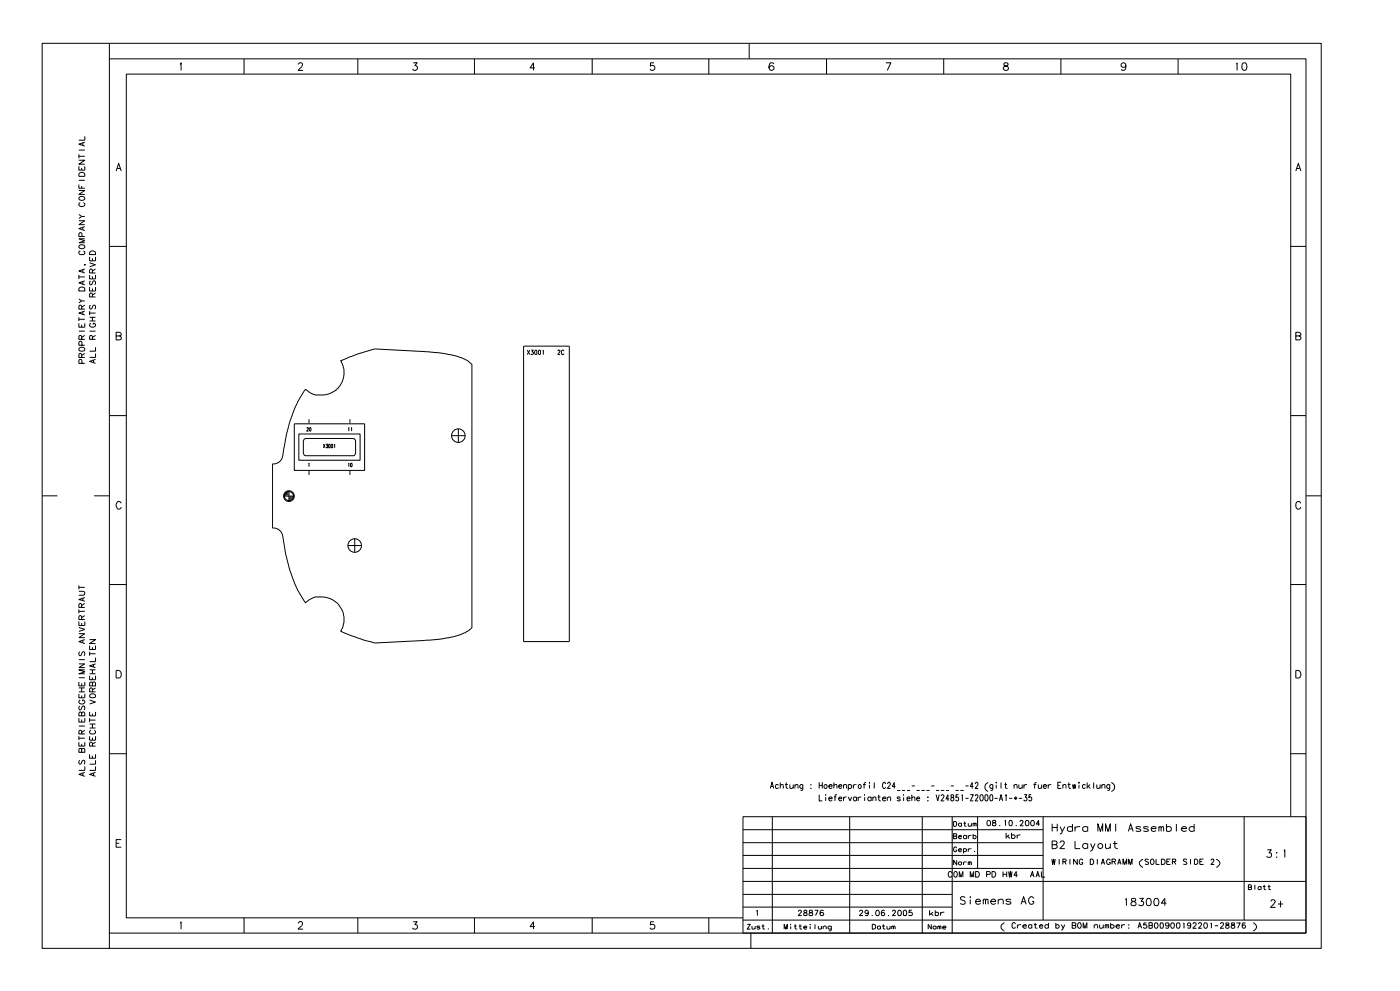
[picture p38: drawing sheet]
<svg xmlns="http://www.w3.org/2000/svg" width="420mm" height="297mm" viewBox="0 0 420 297" stroke-linecap="round" stroke-linejoin="round" font-family="sans-serif">
<g fill="none" stroke="#000" stroke-width=".3">
<path d="M12.6 13h383.6v271.3h-383.6zM32.8 17.6h358.8v262.1h-358.8zM32.8 13v4.6M54 19.2l.3-.4v2.3M73.2 17.6v4.6M89.4 19.3l.5-.5 .6 .1 .2 .3-.2 .8-1.1 1.1h1.5M107.3 17.6v4.6M123.9 18.8h1.2l-.7 .9a.75 .75 0 0 1 .6 1.1 .75 .75 0 0 1-1.3-.1M142.3 17.6v4.6M177.6 17.6v4.6M196.1 18.8h-1l-.1 1a.77 .77 0 0 1 1.2 0 .77 .77 0 0 1-.1 1.2 .77 .77 0 0 1-1.2-.3M212.5 17.6v4.6"/>
<path d="M224.6 13v4.6M232 19.2l-.2-.3a.78 .78 0 0 0-1.1 .3 1.11 1.11 0 0 0-.2 1.2 1.11 1.11 0 0 0 .9 .7 .76 .76 0 0 0 .7-.8 .76 .76 0 0 0-.8-.7 .76 .76 0 0 0-.7 .7M247.8 17.6v4.6M265.6 18.8h1.6l-1.1 2.3M283 17.6v4.6M301.1 18.9v.7l.6 .2a.64 .64 0 0 1 .7 .6 .64 .64 0 0 1-.5 .7l-.9-.2a.56 .56 0 0 1 .2-1l.9-.3 .2-.4a.86 .86 0 0 0-1.2-.3zM318.1 17.6v4.6M337.6 19.6a.72 .72 0 0 1-1 .6 .72 .72 0 0 1-.3-1.2 .72 .72 0 0 1 1.2 .2l.1 .4a1.09 1.09 0 0 1-.7 1.5l-.7-.3M353.3 17.6v4.6M370.7 19.2l.3-.4v2.3M372.7 18.9a.71 .71 0 0 1 1 .3 1.17 1.17 0 0 1-.6 1.9l-.6-.4-.1-.9zM160.4 20.3h-1.5l1.1-1.5v2.3"/>
<path d="M23.7 57.1h1.7l-1.7 1.2h1.7M23.7 55.3v1.1h1.7M23.7 49.8v1.2h1.7v-1.2M23.7 48h1.7l-1.7 1.2h1.7M23.7 46.3v1.1M23.7 54h1.7M23.7 46.8h1.7M23.7 45h1.7M23.7 59.2a.87 .87 0 0 1 1.1-.4 .87 .87 0 0 1 .5 1 .89 .89 0 0 1-1 .3 .89 .89 0 0 1-.6-.9zM23.7 52a.99 .99 0 0 1 1.7 .3v.6h-1.7zM24.5 50.3v.7M24.5 55.7v.7"/>
<path d="M24.8 42.9v.6M25.4 42.6l-1.7 .6 1.7 .6M25.4 40.8v1.2h-1.7M34.8 51.3l.8-2.3 .8 2.3M35.2 50.5h.9M388.6 51.3l.7-2.3 .8 2.3M388.8 50.5h.9M23.7 66.2h1.7l-1.7 1.1h1.7M23.7 64.3l.8 .6M23.7 73.7a.87 .87 0 0 1 1.1-.4 .87 .87 0 0 1 .5 1 .89 .89 0 0 1-1 .3 .89 .89 0 0 1-.6-.9zM24.1 75.2l-.4 .4v.5l.4 .2h.9l.3-.2 .1-.5-.4-.4M24.1 60.7a.61 .61 0 0 0-.4 .7 .61 .61 0 0 0 .6 .5h.5a.61 .61 0 0 0 .6-.5 .61 .61 0 0 0-.4-.7"/>
<path d="M24.5 64.9h.9M24.5 64.9l-.8 .6M24.6 70.9l-.1-.9-.5-.3-.3 .4v.8h1.7M24.8 68.2v.7M25.3 79.4h.5M25.4 67.9l-1.7 .6 1.7 .6M25.4 71.6h-1.7l1.7 .6-1.7 .6h1.7M26.9 77v1.2h1.7v-1.2M26.9 78.8l1.7 .6-1.7 .6M27 75.6a.95 .95 0 0 1 1.1-.3 .95 .95 0 0 1 .5 1h-1.7zM27.7 77.4v.8M32.8 73.9h5.1"/>
<path d="M387 73.9h4.6M23.7 96.9v1.2h1.7v-1.2M23.7 82.4v1.2M23.7 95.1v1.1M23.7 99.3h1.7M23.7 95.7h1.7M23.7 89.6l.8 .6M23.7 83h1.7M23.7 86.4a.99 .99 0 0 1 1.7 .2v.6h-1.7zM24.5 92.7l-.1-1.1h-.6l-.1 1.1h1.7M24.5 97.3v.8M24.5 90.2h.9"/>
<path d="M24.5 90.2l-.8 .6M24.8 80.8v.8M24.8 84.4v.8M24.8 93.5v.8M25.4 93.2l-1.7 .6 1.7 .6M25.4 84.2l-1.7 .6 1.7 .6M25.4 80.6l-1.7 .6 1.7 .6M25.4 91.5l-.9 .6M26.9 86v1.2h1.7v-1.2M26.9 82.4v1.2h1.7v-1.2M26.9 93.2v1.2M26.9 99.3h1.7"/>
<path d="M26.9 95.1h1.7M26.9 96.2h1.7M26.9 93.8h1.7M27.1 91.5l-.2 .4 .2 .8 .4-.2 .6-1h.3l.2 .4-.2 .8M27.1 84.2l-.2 .4 .2 .8 .4-.2 .6-1h.3l.2 .4-.2 .8M27.3 96.9a.61 .61 0 0 0-.4 .7 .61 .61 0 0 0 .6 .5h.5a.6 .6 0 0 0 .7-.6 .6 .6 0 0 0-.7-.6v.4M27.7 89l-.1-1-.6-.1-.1 1.1h1.7M27.7 81.8l-.1-1-.6-.1-.1 1.1h1.7M27.7 82.8v.8M27.7 86.5v.7M27.7 95.1v1.1M28.6 87.8l-.9 .6"/>
<path d="M28.6 80.6l-.9 .6M23.7 104.4a.87 .87 0 0 1 1.1-.4 .87 .87 0 0 1 .5 1 .89 .89 0 0 1-1 .3 .89 .89 0 0 1-.6-.9zM24.5 107.1l-.1-1-.6-.1-.1 1.1h1.7M24.5 101.7l-.1-1-.6-.1-.1 1.1h1.7M24.6 108.9l-.1-1-.7-.1-.1 1.1h1.7M24.6 103.5l-.1-1-.7-.1-.1 1.1h1.7M25.4 105.9l-.9 .6M25.4 100.5l-.9 .6M27.7 101.7l-.1-1-.6-.1-.1 1.1h1.7M28.1 108v.7M28.6 107.7l-1.7 .6 1.7 .6M28.6 104.1v1.2h-1.7"/>
<path d="M28.6 105.9v1.2h-1.7M28.6 100.5l-.9 .6M34.8 100.7h1l.5 .3v.7l-.5 .2h-1v-2.3h1l.5 .3v.6l-.5 .2M91.3 117l.3-.3 1.6 1.2 1.4 .5h2.5a6.8 6.8 0 0 0 6.1-6l-.1-2.1-1-2.2 5.1-2 4.2-1.3 1-.2 14.4 .8a38.3 38.3 0 0 1 12.7 2.3l2 1.5v79a15.8 15.8 0 0 1-8.7 3.3l-5.4 .5-15 .7-3.5-.9-6.8-2.6 .9-1.9 .2-2.4a6.8 6.8 0 0 0-6.1-6h-2.5l-1.6 .7-1.4 1.1-.3-.4-2-3.4-2.4-6-1.3-5-.7-4.2a3.1 3.1 0 0 0-3.2-3.4v-19.2a2.75 2.75 0 0 0 3.1-2.4 46.8 46.8 0 0 1 5.2-17.5zM157 103.7h13.7v88.6h-13.7zM158.1 104.9l.8 1.4M158.9 104.9l-.8 1.4M159.3 104.9h.6l-.4 .5 .4 .1 .1 .4-.4 .4-.4-.3M160.5 105l.2-.1 .3 .3v.8l-.3 .3-.2-.1-.2-.5zM161.6 105l.2-.1 .3 .3v.8l-.3 .3-.2-.1-.2-.5zM162.8 105.2l.1-.3v1.4M167.3 105.3v-.3a.37 .37 0 0 1 .6 .1 .37 .37 0 0 1-.1 .5l-.6 .7h.7"/>
<path d="M169 105.3l-.1-.4-.6 .4 .1 .8 .5 .2 .1-.4M388.6 100.7h.9l.6 .4a.61 .61 0 0 1-.6 .8h-.9v-2.3h.9l.4 .3 .2 .4-.6 .4M32.8 124.6h5.1M88.3 127h21v14h-21zM89.6 130.1h18.4v7.9h-18.4zM91.1 131.8l.5-.4 14.7 .1 .3 .6v3.9l-.5 .6h-14.6l-.5-.8zM92.1 128.4l.2-.3 .2 .4-.5 .7h.5M92.7 125.7v1.2M92.7 138.8v1.1M92.7 139l-.1 .1M93 128.1l.2 .3-.1 .8a.66 .66 0 0 1-.1-1.1zM97 133.1l.5 1.1"/>
<path d="M97.5 133.1l-.5 1.1M97.8 133.1h.4l-.2 .4 .2 .2v.4v.1l-.5-.1M98.6 133.2l.2-.1 .2 .3-.1 .8h-.3zM99.4 133.2l.2-.1 .2 .3-.1 .8h-.3l-.1-.4zM100.3 133.4l.1-.3v1.1M104.6 128.1v1.1M104.6 138.8v1.1M104.6 139l-.1 .1M104.6 128.3l-.1 .1M104.9 125.7v1.2M105.2 138.9a.52 .52 0 0 1 .4 .5 .52 .52 0 0 1-.4 .5zM105.3 128.4l.1-.3v1.1"/>
<path d="M135.3 130.6h4.2M137.4 128.6v4M387 124.6h4.6M12.6 148.6h4.6M28.2 148.6h4.6M36.4 150.8a.79 .79 0 0 0-1-.5 .79 .79 0 0 0-.6 .9v.6l.4 .7a.72 .72 0 0 0 1.2-.5M85.1 148.7h3M85.4 148.1v.4M85.6 147.7v.8M86 147.4v1.1M86.3 147.3v1.2M86.6 147.2v2.9"/>
<path d="M86.9 148.8v1.3M87.2 148.8v1M87.6 148.8v.8M87.8 148.8v.4M92.7 141.2v1.2M104.9 141.2v1.2M390.1 150.8a.79 .79 0 0 0-.9-.5 .79 .79 0 0 0-.6 .9v.6a.77 .77 0 0 0 .6 .8 .77 .77 0 0 0 .9-.6M391.6 148.6h4.6M23.7 177.2h1.2l.5 .5-.2 .6-1.5 .1M23.7 175.5v1.1M23.7 176.1h1.7M24.8 179.3v.7"/>
<path d="M25.4 179.1l-1.7 .6 1.7 .5M32.8 175.2h5.1M104.3 163.5h4.1M106.4 161.4v4.2M387 175.2h4.6M23.7 186.3v1.2h1.7v-1.2M23.7 182.7v1.1M23.7 199h1.7l-1.7 1.1h1.7M23.7 197.7h1.7M23.7 189.9h1.7l-1.7 1.2h1.7M23.7 188.1l1.7 .6-1.7 .6M23.7 183.2h1.7"/>
<path d="M23.9 195.4l-.2 .4 .2 .7 .4-.1 .6-1h.3l.2 .4-.2 .7M24.5 185.7l-.1-1-.6-.1-.1 1.1h1.7M24.5 182.1l-.1-1.1h-.6l-.1 1.1h1.7M24.5 186.7v.8M24.8 192v.6M25.4 191.7l-1.7 .6 1.7 .6M25.4 184.5l-.9 .6M25.4 180.9l-.9 .6M26.9 193.5v1.2h1.7v-1.2M26.9 191.7h1.7l-1.7 1.2h1.7M26.9 195.4v1.1M26.9 195.9h1.7"/>
<path d="M27.7 194v.7M28.1 199.2v.7M28.6 199l-1.7 .6 1.7 .5M28.6 197.1v1.2h-1.7M23.7 215.3v1.1h1.7v-1.1M23.7 208v1.2h1.7v-1.2M23.7 204.4v1.2h1.7v-1.2M23.7 217.6h1.7M23.7 206.2h1.7M23.7 207.4h1.7M23.7 203.1h1.7M23.9 211.6l-.2 .4 .2 .8 .4-.2 .6-1h.3l.2 .4-.2 .8"/>
<path d="M24.1 209.8a.61 .61 0 0 0-.4 .7 .61 .61 0 0 0 .6 .5h.5a.6 .6 0 0 0 .6-.6 .6 .6 0 0 0-.6-.6v.4M24.5 220l-.1-.9-.6-.1-.1 1h1.7M24.5 213.8l-.5-.4-.3 .4v.8h1.7v-.8l-.3-.4-.6 .4v.8M24.5 204.8v.8M24.5 206.2v1.2M24.5 208.5v.7M24.5 215.7v.7M25.4 200.8h-1.7l1.7 .6-1.7 .6h1.7M25.4 218.9l-.9 .6M26.9 213.4v1.2h1.7v-1.2M26.9 202.6v1.1h1.7v-1.1M26.9 217h1.7"/>
<path d="M26.9 218.2h1.7M26.9 215.3v1.1M26.9 215.8h1.7M26.9 209.8l1.7 .6-1.7 .6M26.9 200.8h1.7M26.9 202h1.7M27 208.3a.87 .87 0 0 1 1-.4 .87 .87 0 0 1 .6 1 .89 .89 0 0 1-1.1 .3 .89 .89 0 0 1-.5-.9zM27.3 218.9l-.4 .3 .1 .5 .3 .3h.9l.4-.3v-.5l-.4-.3M27.7 207.4l-.1-1-.6-.1-.1 1.1h1.7M27.7 204.8l-.2-.3h-.5l-.1 1.1h1.7v-.8l-.3-.4-.5 .2-.1 1M27.7 200.8v1.2M27.7 203.1v.6"/>
<path d="M27.7 213.9v.7M27.7 217v1.2M28.6 206.2l-.9 .6M34.8 200.9h.8a1.23 1.23 0 0 1 .8 1.2 1.23 1.23 0 0 1-.8 1.1h-.8zM388.6 200.9a1.27 1.27 0 0 1 1.4 .7 1.27 1.27 0 0 1-.3 1.5l-1.1 .1zM23.7 222.4v1.2h1.7v-1.2M23.7 220.7v1.2M23.7 221.3h1.7M23.9 227.9l-.2 .4 .2 .8 .4-.2 .6-1h.3l.2 .4-.2 .8M24.5 224.7l-.3-.4-.4 .1-.1 1.1h1.7v-.8l-.3-.4-.5 .2-.1 1M24.5 223v.6M24.8 231.8v.7"/>
<path d="M25.4 231.5l-1.7 .6 1.7 .6M25.4 229.7v1.2h-1.7M26.9 226.1v1.2h1.7v-1.2M26.9 220.7v1.2h1.7v-1.2M27.7 223.6l-.1-1-.6-.1-.1 1.1h1.7M27.7 221.1v.8M27.7 226.5v.8M28.1 231.8v.7M28.6 231.5l-1.7 .6 1.7 .6M28.6 229.7v1.2h-1.7M28.6 227.9v1.2h-1.7M28.6 222.4l-.9 .6"/>
<path d="M32.8 225.9h5.1M231 236.3l.5-1.8 .5 1.8M231.2 235.7h.6M233.5 235.4a.53 .53 0 0 0-.8 0 .53 .53 0 0 0 0 .7 .53 .53 0 0 0 .8 0M234 235.5l.4-.4 .4 .1 .1 1.1M234 234.6v1.7M235.4 235.1h.8M235.7 234.6v1.4l.6 .3M236.8 235.1l.1 1.1 .4 .1 .6-.3M237.9 235.1v1.2M238.4 235.5l.4-.4 .4 .1 .1 1.1M238.4 235.1v1.2"/>
<path d="M240.7 235.4a.53 .53 0 0 0-.7 0 .53 .53 0 0 0 0 .7 .53 .53 0 0 0 .7 0M240.7 235.1v1.7h-.6M243.2 235.1v.2zM243.2 236.2v.1zM245.6 238.2v1.9h1M245.6 235.4h1M245.6 234.5v1.8M246.6 234.5v1.8M247.4 235.1a.56 .56 0 0 1 .6 .6 .56 .56 0 0 1-.7 .5l-.2-.5zM247.5 238.3h.1M247.6 239v1.1M248.5 235.7h1a.57 .57 0 0 0-.6-.5 .57 .57 0 0 0-.5 .6 .57 .57 0 0 0 .5 .5l.6-.2"/>
<path d="M248.5 239.4h1a.57 .57 0 0 0-.6-.5 .57 .57 0 0 0-.5 .6 .57 .57 0 0 0 .5 .6l.6-.3M250 235.5l.5-.4 .4 .1 .1 1.1M250 234.6v1.7M250 238.9h.8M251 238.2l-.5 .1-.1 .2v1.6M251.5 235.7h.9a.47 .47 0 0 0-.4-.6 .47 .47 0 0 0-.5 .6l.1 .4 .3 .2 .5-.2M251.5 239.4h.9a.47 .47 0 0 0-.4-.5 .47 .47 0 0 0-.5 .5l.1 .4 .3 .3 .5-.3M252.9 235.5l.5-.4 .4 .1 .1 1.1M252.9 235.1v1.2M252.9 238.9v1.2M253.9 238.9l-.6 .1-.4 .4M254.4 235.4a.57 .57 0 0 1 .8-.1 .57 .57 0 0 1 0 .9 .57 .57 0 0 1-.8-.1"/>
<path d="M254.4 235.1v1.8M254.4 238.9l.5 1.2 .5-1.2M255.9 235.1v1.2M256.8 235.1l-.6 .1-.3 .5M256.8 239.1a.53 .53 0 0 0-.7 0 .53 .53 0 0 0 0 .8 .53 .53 0 0 0 .7-.1M256.8 238.9v1.2M257.3 238.9v1.2M257.7 235.1a.56 .56 0 0 1 .6 .6 .56 .56 0 0 1-.7 .5l-.3-.5zM258.3 238.9l-.6 .1-.4 .4M258.8 235.1h.8M259.3 238.2v.2zM259.3 239v1.1"/>
<path d="M259.7 234.6l-.6 .3v1.4M260.7 234.5v.2zM260.7 235.2v1.1M261.2 239.1a.57 .57 0 0 0-.8-.1 .57 .57 0 0 0 0 .9 .57 .57 0 0 0 .8-.1M261.2 238.9v1.2M261.7 239.2l.5-.3 .4 .1 .1 1.1M261.7 238.9v1.2M262.2 234.6v1.7M263.2 238.9h.8M263.5 238.2v1.5l.6 .4M264.6 239.4h.9a.47 .47 0 0 0-.4-.6 .47 .47 0 0 0-.5 .6l.1 .4 .3 .3 .5-.3M265.5 235l-.2-.5a.97 .97 0 0 0-.7 .9 .97 .97 0 0 0 .7 .9l.2-.4"/>
<path d="M266.1 239.2l.5-.3 .4 .1 .1 1.1M266.1 238.9v1.2M266.1 235l.3-.5h.3l.3 .4-.9 1.4h1M268.5 235.7h-.9l.6-1.1v1.7M269 236.9h.9M269.9 239.1l-.3-.2-.6 .2 .9 .5v.4l-.5 .1-.4-.3M270.5 236.9h.9M270.9 238.3h.1M271 239v1.1M272 239.4h.9l-.3-.5-.6 .2v.7l.3 .3 .6-.3M272 236.9h.9M273.4 239.2l.4-.3 .5 .1v1.1"/>
<path d="M273.4 235.6h.9M273.4 238.2v1.9M274.9 239.4h.9a.47 .47 0 0 0-.5-.5 .47 .47 0 0 0-.4 .5v.4l.4 .3 .5-.3M274.9 236.9h.9M276.3 236.9h1M277.8 236.9h1M278.2 238.8v.2zM278.2 239.9v.2v-.2M279.3 235.6h.9M280.7 236.9h.9M280.7 238.2l.5 1.9 .4-1.9M282.1 236.9h1.1"/>
<path d="M282.2 238.6v-.1a.43 .43 0 0 1 .6-.3 .43 .43 0 0 1 .2 .7l-.9 1.2h1.1M283.7 236.9h.9M284.6 239.5h-.9l.6-1.3v1.9M285.1 235.6h.9M285.2 238.3v.6a.66 .66 0 0 1 .7 .4 .66 .66 0 0 1-.2 .8 .56 .56 0 0 1-.6-.6 .56 .56 0 0 1 .7-.5l.1-.7zM286.5 236.9h1M287.4 238.2h-.7l-.1 .8a.52 .52 0 0 1 .8 .1 .52 .52 0 0 1-.1 .7 .52 .52 0 0 1-.8-.1M288 236.9h1M288.4 238.5l.2-.3v1.9M289.5 235.6h.9M289.5 239.3h.9M290.9 238.2h1l-1 1.9h1"/>
<path d="M291.9 235.7h-1l.6-1.1v1.7M292.5 235l.2-.5 .5 .2v.5l-.8 1.1h.9M292.5 238.6l.2-.4 .5 .2-.1 .8-.7 .9h.9M294.1 238.3l.1-.1a1.03 1.03 0 0 1 .6 .9 1.03 1.03 0 0 1-.6 1l-.4-.8zM295.5 238.3l.2-.1a1.03 1.03 0 0 1 .6 .9 1.03 1.03 0 0 1-.6 1l-.4-.4zM296.3 234.5a1.51 1.51 0 0 0-1 1.4 1.51 1.51 0 0 0 1 1.4M297 238.3h.5l.1 .2v1.2l-.3 .4-.3-.1-.2-.7zM297.7 235.4a.53 .53 0 0 0-.8 0 .53 .53 0 0 0 0 .7 .53 .53 0 0 0 .8 0M297.7 235.1l-.1 1.7h-.6M298.2 239.3h1M298.7 234.5v.2zM298.7 235.2v1.1"/>
<path d="M299.8 239.5h.6M300.2 234.6v1.7M301.2 235.1h.7M301.5 234.6v1.4l.1 .2 .5 .1M301.5 238.5l.2-.3v1.9M302.6 239.3h1M304.1 235.5l.4-.4 .4 .1 .1 1.1M304.1 235.1v1.2M304.1 239l.9 .5M304.6 238.7v1.1M305 239l-.9 .5M305.5 235.1l.1 1.1 .4 .1 .5-.3"/>
<path d="M305.5 239.3h1M306.5 235.1v1.2M307 235.1v1.2M307.1 238.2h.8l-.4 .8a.52 .52 0 0 1 .4 .7 .52 .52 0 0 1-.9 0M308 235.1l-.6 .1-.4 .5M309.2 238.2h-.6v.8a.52 .52 0 0 1 .7 .1 .52 .52 0 0 1-.1 .7 .52 .52 0 0 1-.7-.1M309.9 235.1h.9M310.8 234.6l-.6 .3v1.4M311.3 235.1l.1 1.1 .5 .1 .5-.3M312.4 235.1v1.2M312.9 235.7h.9a.47 .47 0 0 0-.5-.6 .47 .47 0 0 0-.4 .6l.3 .6 .6-.2M314.3 235.1v1.2"/>
<path d="M315.2 235.1l-.6 .1-.3 .5M317.2 235.4h.6M318.2 234.5h-1v1.8h1M318.7 235.5l.4-.4 .5 .1v1.1M318.7 235.1v1.2M320.2 235.1h.8M320.5 234.6v1.4l.6 .3M321.6 235.1l.2 1.2 .3-1.2 .3 1.2 .1-1.2M323.5 234.5v.2zM323.5 235.2v1.1M325.5 235.4a.53 .53 0 0 0-.8 0 .53 .53 0 0 0 0 .7 .53 .53 0 0 0 .8 0M326 234.6v1.7"/>
<path d="M326.3 235.7l.6 .6M326.8 235.1l-.8 .9M327.9 234.6v1.7M328.9 235.1l.1 1.1 .5 .1 .4-.3M329.9 235.1v1.2M330.4 235.5l.4-.4 .4 .1 .1 1.1M330.4 235.1v1.2M332.8 235.4a.53 .53 0 0 0-.8 0 .53 .53 0 0 0 0 .7 .53 .53 0 0 0 .8 0M332.8 235.1l-.1 1.7h-.6M333.3 234.5a1.51 1.51 0 0 1 .9 1.4 1.51 1.51 0 0 1-.9 1.4M387 225.9h4.6M34.8 252.8h1"/>
<path d="M36.4 251.7h-1.6v2.2h1.6M222.8 244.8h168.8v34.9h-168.8zM222.8 256.4h90M222.8 252.6h90M222.8 248.7h90M231.6 244.8v34.9M254.8 244.8v34.9M276.5 244.8v34.9M285.5 244.8v34.9M285.9 246.2h.6a.8 .8 0 0 1 .4 .8 .8 .8 0 0 1-.4 .7h-.6zM285.9 250.6l.9 .1v.6l-.3 .1h-.6v-1.5l.9 .1v.6h-.3M286.9 254.2a.47 .47 0 0 0-.6-.4 .47 .47 0 0 0-.4 .6v.4a.47 .47 0 0 0 .5 .5 .47 .47 0 0 0 .5-.5h-.4"/>
<path d="M286.9 257.8v1.5l-1-1.5v1.5M287.4 250.8l.9-.1a.5 .5 0 0 0-.7-.2 .5 .5 0 0 0 0 .8 .5 .5 0 0 0 .7-.2M287.4 254.8h.9a.47 .47 0 0 0-.6-.4 .47 .47 0 0 0-.3 .6 .47 .47 0 0 0 .7 .3l.2-.2M287.5 258.5l.6-.2 .2 .7a.49 .49 0 0 1-.7 .2 .49 .49 0 0 1-.1-.7zM288.3 246.9l-.7-.2a.49 .49 0 0 0-.1 .8 .49 .49 0 0 0 .8-.1M288.3 246.7v1M288.9 254.5a.51 .51 0 0 1 .8-.1 .51 .51 0 0 1 0 .8 .51 .51 0 0 1-.8-.1M288.9 246.7h.8M288.9 254.4v1.4M288.9 258.3v1M289.2 246.2v1.2l.6 .3M289.8 250.6l-.3-.2-.6 .2 .2 .7 .4 .1 .3-.3"/>
<path d="M289.8 258.3h-.6l-.3 .4M289.8 250.4v1M290.4 246.7v.9l.5 .1 .4-.3M290.4 258.6v-.3h.4v.3M290.4 250.4v1M290.4 254.4v.9M290.4 258.3v1M290.8 259.3l.1-1h.3l.1 1M291.3 250.4l-.6 .1-.3 .3M291.3 254.4l-.9 .1v.3M291.3 246.7v1M291.8 247l.1-.3h.3l.1 .3"/>
<path d="M291.8 250.6a.5 .5 0 0 1 .7-.1 .5 .5 0 0 1 0 .8 .5 .5 0 0 1-.7-.2M291.8 246.7v1M291.8 250v1.4M292.3 255.2h.1M292.3 247.7l.1-1h.3v1M293.1 244.8v15.5M296.2 246a.73 .73 0 0 1 .9 .7 .73 .73 0 0 1-.9 .7l-.3-.6zM297.7 246v.5l.9 .3v.6h-1v-.6l1-.5-.3-.4zM299.7 240.1l.5-1.9 .5 1.9M299.7 247.4h.1M301.3 246.2l.2-.3v1.6M301.7 249.6v1.7"/>
<path d="M302.1 250.6l.7 .7M302.6 250.2l-.9 .8M302.7 246a.79 .79 0 0 1 .9 .5 .79 .79 0 0 1-.5 1l-.5-.2zM303.3 250.5a.6 .6 0 0 1 .9-.2 .6 .6 0 0 1 0 .9 .6 .6 0 0 1-.9-.1M303.3 249.6v1.7M304.7 247.4h.1M305 250.2v1.1M305.8 246.3l.4-.4 .5 .2-.1 .6-.8 .8h1.1M306 250.2l-1 .4M307.7 246a.73 .73 0 0 1 .9 .7 .73 .73 0 0 1-.9 .7l-.2-.6zM309.3 246a.73 .73 0 0 1 .9 .7 .73 .73 0 0 1-.9 .7l-.2-.6zM311.8 247h-1l.6-1.1v1.6"/>
<path d="M312.8 244.8v31M315.4 257.5l.3 1.6 .2-1.6 .3 1.6 .2-1.6M315.5 253.2h.9a.61 .61 0 0 1 .6 .7l-.6 .5h-.9v-2.3l1.3 .1 .2 .5-.2 .4-.4 .1M315.5 248h1.5M315.5 246.9v2.3M317 246.9v2.3M317.6 257.5v1.6M317.9 252.6l.4-.5 .7 .1 .1 .3-.2 .8-1.1 1.1h1.5M317.9 247.8l.6 1.4M318.7 258.3l.9-.1v-.5l-.9-.2v1.6M319.2 258.3l.5 .8M319.3 247.8l-.9 1.9-.6 .3"/>
<path d="M320.8 257.5v1.6M321.6 248a.82 .82 0 0 0-1.2-.1 .82 .82 0 0 0 0 1.2l.7 .1 .5-.3M321.6 247v2.2M322.4 247.8v1.4M322.4 252.1v2.3h1.5M323 257.5v1.6l-1.1-1.6v1.6M323.9 247.8a1.41 1.41 0 0 0-1.5 .6M324.6 257.9a.52 .52 0 0 0-.6-.4 .52 .52 0 0 0-.4 .6l.3 .9 .7-.1v-.4h-.3M326.2 248a.82 .82 0 0 0-1.3-.1 .82 .82 0 0 0 .1 1.2l.7 .1 .5-.3M326.2 253.2a.83 .83 0 0 0-1.3-.2 .83 .83 0 0 0 0 1.2 .83 .83 0 0 0 1.3-.2M326.2 247.8v1.4M326.2 252.8v1.6"/>
<path d="M326.9 257.5a.85 .85 0 0 1 1 .6 .85 .85 0 0 1-.5 1h-.5zM327 252.8l.7 1.6M328.4 252.8l-.9 2-.6 .3M329 257.5v1.6M329.2 249.2v-2.3l.8 2.3 .7-2.3v2.3M330.2 259.1l.5-1.6 .5 1.6M330.4 258.6h.7M331.5 249.2v-2.3l.8 2.3 .6-2.3v2.3M331.5 252.8l.1 1.4a.96 .96 0 0 0 1.3-.3M332.9 257.9a.56 .56 0 0 0-.6-.4 .56 .56 0 0 0-.5 .6v.4a.55 .55 0 0 0 .6 .6 .55 .55 0 0 0 .5-.6h-.4M332.9 252.8v1.6M333.4 258.3l1-.1 .1-.4-.4-.3h-.7v1.6"/>
<path d="M333.8 252.8h1.3M334 258.3l.5 .8M334.3 252.1v1.8l.9 .5M334.5 246.9v2.3M335.1 259.1l.5-1.6 .6 1.6M335.3 258.6h.7M336.7 259.1v-1.6l.6 1.6 .5-1.6v1.6M338.4 249.2l.6-2.3 .8 2.3M338.4 259.1v-1.6l.5 1.6 .6-1.6v1.6M338.6 248.4h.9M342.1 248l-.5-.2h-.9v.5l1 .1 .4 .5-.5 .3-1-.3M342.8 257.5l-.4 .2a1.18 1.18 0 0 0-.7 1.2 1.18 1.18 0 0 0 1.1 1.1"/>
<path d="M344.4 248l-.5-.2h-.9v.5l.9 .1 .5 .5-.5 .3-1-.3M344.4 257.8l-.4-.3-.6 .3 .2 .4 .7 .2 .1 .5-.4 .2-.6-.2M345.2 248.4h1.5a.78 .78 0 0 0-1.1-.6 .78 .78 0 0 0-.4 1.1 .78 .78 0 0 0 1.2 .2l.3-.2M345.2 257.6l.2-.1a.77 .77 0 0 1 .7 .9 .77 .77 0 0 1-.9 .6l-.2-.5zM346.7 257.5v1.6h1M347.5 248.2l.3-.4h.2l.2 .4M347.5 247.8v1.4M348.2 249.2v-1l.3-.4h.4v1.4M348.3 257.5a.86 .86 0 0 1 1 .4 .86 .86 0 0 1-.3 1.1l-.7 .1zM349.8 248a.79 .79 0 0 1 1.2-.1 .79 .79 0 0 1-.1 1.2l-.7 .1-.4-.3M349.8 247v2.2M349.9 258.3h.6"/>
<path d="M351 257.5h-1.1v1.6h1.1M351.6 258.3l.9-.1v-.6l-.9-.1v1.6M352.1 258.3l.5 .8M352.7 247v2.2M354.3 248.4h1.5a.78 .78 0 0 0-1.1-.6 .78 .78 0 0 0-.3 1.1 .78 .78 0 0 0 1.1 .2l.3-.2M355.9 257.8l-.4-.3-.5 .1v.5l.6 .2 .3 .6-.4 .2-.6-.2M357 257.5v1.6M358.1 248a.84 .84 0 0 0-1.3-.1 .84 .84 0 0 0 0 1.2 .84 .84 0 0 0 1.3-.2M358.1 247v2.2M358.2 257.5a.85 .85 0 0 1 1 .6 .85 .85 0 0 1-.5 1h-.5zM359.8 258.3h.7M360.9 257.5h-1.1v1.6h1.1"/>
<path d="M363.2 257.9l.2-.4 .5 .1-.1 .7-.7 .8h1M364.7 257.5l.3 .2a1.18 1.18 0 0 1 .8 1.2 1.18 1.18 0 0 1-1.1 1.1M373.1 244.8v31M380 254.7h1.2l-.7 .9a.72 .72 0 0 1 .8 .7 .72 .72 0 0 1-.6 .8 .72 .72 0 0 1-.9-.5M382.8 255.5v.2zM382.8 256.8v.2zM385 255.1l.3-.4v2.3M387 244.8v-222.6h-349.1v252.9h184.9M32.8 279.7v4.6M54 276.7l.3-.4v2.2M73.2 275.1v4.6M89.4 276.8l.3-.4a.67 .67 0 0 1 1 .1 .67 .67 0 0 1-.2 1l-1.1 1h1.5"/>
<path d="M107.3 275.1v4.6M123.9 276.3h1.2l-.7 .8a.74 .74 0 0 1 .8 .7 .74 .74 0 0 1-.6 .8 .74 .74 0 0 1-.9-.5M142.3 275.1v4.6M160.4 277.7h-1.5l1.1-1.4v2.2M177.6 275.1v4.6M196.1 276.3h-1l-.1 .9a.78 .78 0 0 1 1.2 0 .78 .78 0 0 1-.1 1.1 .78 .78 0 0 1-1.2-.2M212.5 275.1v4.6M222.8 275.8h168.7M222.8 264.2h168.8M222.8 271.9h62.7M222.8 268.1h62.7M222.8 260.3h90"/>
<path d="M224.1 277.1h.9l-.9 1.4h.9M225.2 279.7v4.6M225.5 277.6l.1 .8 .4 .1 .4-.3M226.4 277.6v.9M226.9 273.2l.2-.4v1.6M227.9 277.7h-.9v.2l.8 .2 .1 .2-.4 .2-.6-.2M228.4 277.6h.8M228.8 277.1v1.1l.6 .3M230.3 278.4h.1M235.1 278.5v-1.4l.6 1.4 .4-1.4v1.4M237 277.1h.1M237.1 277.7v.8"/>
<path d="M238.1 277.6h.8M238.4 277.1v1.1l.6 .3M239.4 273.2l.3-.4h.4l.2 .4-1 1.2h1.1M239.6 277.6h.8M239.9 277.1v1.1l.6 .3M241 278h.9a.48 .48 0 0 0-.6-.4 .48 .48 0 0 0-.3 .7 .48 .48 0 0 0 .8 .1l.1-.1M241.2 272.9v.5l.6 .2 .1 .8h-.7l-.2-.2 .2-.6 .7-.2v-.5zM242.8 272.9v.5l.6 .2 .3 .3-.2 .5h-.7l-.2-.2 .3-.6 .7-.4-.1-.3zM242.9 277.1h.1M242.9 277.7v.8M244.3 272.8h1l-.8 1.6M244.4 277.1v1.4"/>
<path d="M245.4 277.6l.1 .8 .4 .1 .4-.3M246.3 277.6v.9M246.8 277.8l.5-.2 .4 .1 .1 .8M246.8 277.6v.9M246.9 273.1l-.1-.2a.84 .84 0 0 0-1 .5 .84 .84 0 0 0 .4 1h.5a.53 .53 0 0 0 0-.8 .53 .53 0 0 0-.8 .3M249.3 277.7a.53 .53 0 0 0-.7-.2 .53 .53 0 0 0-.3 .7 .53 .53 0 0 0 .6 .3l.4-.2M249.3 277.6l-.1 1.2-.7 .1M257.8 273.2a.44 .44 0 0 1 .5-.4 .44 .44 0 0 1 .3 .6l-.9 1h1.1M260.4 273.4a.51 .51 0 0 1-.7 .4 .51 .51 0 0 1-.2-.8 .51 .51 0 0 1 .8 .1l.1 .7-.3 .6-.7-.1M261.5 274.3h.1M261.6 277.1h.5a.75 .75 0 0 1 .5 .7 .75 .75 0 0 1-.5 .7h-.5zM262.8 272.9a.83 .83 0 0 1 1 .5 .83 .83 0 0 1-.4 1h-.6l-.1-.2-.1-.6z"/>
<path d="M264 277.7a.51 .51 0 0 0-.7-.1 .51 .51 0 0 0 0 .8 .51 .51 0 0 0 .7-.1M264 277.6v.9M264.5 277.6h.9M264.9 277.1v1.1l.6 .3M265.2 273.1l-.1-.2a.83 .83 0 0 0-.9 .5 .83 .83 0 0 0 .3 1h.5a.5 .5 0 0 0 0-.8 .5 .5 0 0 0-.7 .3M266 277.6l.1 .8 .4 .1 .4-.3M266.4 274.3h.1M266.9 277.6v.9M267.4 277.8l.3-.2 .2 .2M267.4 277.6v.9M267.7 273.2l.2-.4 .5 .1-.1 .8-.7 .7h1M267.9 278.5l.2-.9 .3 .2v.7"/>
<path d="M269.4 272.9a.83 .83 0 0 1 1 .5 .83 .83 0 0 1-.4 1h-.6l-.1-.2-.1-.6zM271 272.9a.83 .83 0 0 1 1 .5 .83 .83 0 0 1-.4 1h-.6l-.1-.2zM273.4 272.8h-.7l-.1 .8a.57 .57 0 0 1 .8 0 .57 .57 0 0 1-.1 .8h-.6l-.2-.2M278.8 272.8v1.6M279.2 273.8l.7 .6M279.3 277.1v1.4l-1-1.4v1.4M279.8 273.4l-1 .8M280.4 273.6a.57 .57 0 0 1 .9 0 .57 .57 0 0 1-.1 .8l-.8-.1M280.4 272.8v1.6M280.7 277.7a.51 .51 0 0 0-.8-.1 .51 .51 0 0 0 0 .8 .51 .51 0 0 0 .8-.1M280.7 277.6v.9M281.2 277.8l.3-.2 .2 .2"/>
<path d="M281.2 277.6v.9M281.7 278.5l.2-.9 .2 .1v.8M282.1 273.4v1M282.6 278h1.1a.51 .51 0 0 0-.7-.5 .51 .51 0 0 0-.3 .8 .51 .51 0 0 0 .8 .1l.2-.1M283.2 273.4l-1 .2-.1 .2M285.4 261.6a.56 .56 0 0 0-.6-.4 .56 .56 0 0 0-.5 .6v.4a.56 .56 0 0 0 .5 .7 .56 .56 0 0 0 .6-.4M286.4 261.2a.86 .86 0 0 1 .7 .9 .86 .86 0 0 1-.7 .8l-.4-.4v-.9zM287.6 262.9v-1.7l.5 1.7 .6-1.7v1.7M289.4 269.1a.8 .8 0 0 0-.8-.4 .8 .8 0 0 0-.6 .6l.4 .5 .8 .2 .2 .7a.89 .89 0 0 1-1.4 0M290.9 268.8v.2zM290.9 262.9v-1.7l.6 1.7 .5-1.7v1.7M290.9 269.6v1.4"/>
<path d="M292.6 261.2h.5a.93 .93 0 0 1 .6 .9 .93 .93 0 0 1-.6 .8h-.5zM292.6 270.2h1.4a.78 .78 0 0 0-1.1-.6 .78 .78 0 0 0-.3 1.2 .78 .78 0 0 0 1.1 .2l.3-.3M294.8 269.9l.3-.4h.2l.2 .4M294.8 269.5v1.5M295.5 271v-1.1l.4-.4 .3 .1 .1 1.4M295.9 262.1h.9l.1-.7-1-.2v1.7M297 270.2h1.6a.78 .78 0 0 0-1.1-.6 .78 .78 0 0 0-.4 1.2 .78 .78 0 0 0 1.2 .2l.3-.3M297.5 261.2h.6a.93 .93 0 0 1 .5 .9 .93 .93 0 0 1-.5 .8h-.6zM299.3 269.9a1.11 1.11 0 0 1 1.4-.3l.1 1.4M299.3 269.5v1.5M300.8 262.1h1.1M300.8 261.2v1.7"/>
<path d="M301.2 276.5a1.3 1.3 0 0 0-1 1.3 1.3 1.3 0 0 0 1 1.3M301.9 261.2v1.7M302.5 261.2l.2 1.7 .3-1.7 .2 1.7 .3-1.7M303.1 269.9l-.6-.4-.7 .1-.2 .3 .4 .3 1 .2 .1 .2-.1 .4h-.8l-.6-.3M304.5 277l-.3-.5h-.4l-.3 .5v.8l.3 .4h.5l.2-.4M305.1 277.1v1.1M305.2 262.3h-1.1l.6-1.1v1.7M306.2 277.1l-.7 .1-.4 .4M306.2 271l.7-2.2 .8 2.2M306.4 270.3h1.1M306.7 277.6l1.1-.1a.59 .59 0 0 0-.9-.2 .59 .59 0 0 0 0 .9 .59 .59 0 0 0 .9-.2M309 262.9l.6-1.7 .5 1.7"/>
<path d="M309.2 262.3h.7M309.4 277.4a.56 .56 0 0 0-.8-.1 .56 .56 0 0 0 0 .8 .56 .56 0 0 0 .8-.1M309.4 277.1v1.1M310 269.3a.79 .79 0 0 0-.9-.5 .79 .79 0 0 0-.6 .8v.6a.77 .77 0 0 0 .7 .9 .77 .77 0 0 0 .8-.9h-.5M310 277.1h.9M310.4 276.6l.1 1.6h.6M310.7 262.9l.5-1.7 .5 1.7M310.8 262.3h.7M311.7 277.6h1a.56 .56 0 0 0-.9-.3 .56 .56 0 0 0 0 .9 .56 .56 0 0 0 .9-.2M312.3 261.2v1.7h1.1M314.4 277.4a.6 .6 0 0 0-.9-.2 .6 .6 0 0 0 0 1 .6 .6 0 0 0 .9-.2M314.4 276.6v1.6"/>
<path d="M316.6 277.4a.56 .56 0 0 1 .8-.1 .56 .56 0 0 1 0 .8 .56 .56 0 0 1-.8-.1M316.6 276.6v1.6M318.3 277.1l.5 1.1M319.3 277.1l-.7 1.5-.4 .2M321.5 277.4l1 .1 .1 .4-.4 .3h-.7v-1.7l1 .2 .1 .4-.4 .3M323.5 276.5a.86 .86 0 0 1 .7 .9 .86 .86 0 0 1-.7 .8 1.04 1.04 0 0 1 0-1.7zM324.8 278.2v-1.7l.5 1.7 .6-1.7v1.7M328.1 277.5l.4-.4 .5 .1 .1 1M328.1 277.1v1.1M329.7 277.1l.1 1.1h.5l.5-.3M330.8 277.1v1.1M331.4 277.5l.2-.4 .3 .4"/>
<path d="M331.4 277.1v1.1M331.9 278.2v-.7l.3-.4 .2 .1v1M333 277.4a.6 .6 0 0 1 .9-.2 .6 .6 0 0 1 0 1 .6 .6 0 0 1-.9-.2M333 276.6v1.6M334.6 277.6l1.1-.1a.59 .59 0 0 0-.9-.2 .59 .59 0 0 0 0 .9 .59 .59 0 0 0 .9-.2M336.3 277.1v1.1M337.3 277.1l-.6 .1-.4 .4M337.4 269.7l.4-.4v2.2M338.4 277.1v.2zM338.4 278.1v.1zM339.4 269.4v.6l.6 .2a.72 .72 0 0 1 .6 1.1l-1.2 .1a.9 .9 0 0 1 0-1.1 .9 .9 0 0 1 1-.3l.2-.4a.86 .86 0 0 0-1.2-.2zM341.2 278.2l.5-1.7 .6 1.7"/>
<path d="M341.4 277.7h.7M341.7 269.3h1.1l-.6 .8a.75 .75 0 0 1 .6 1.1 .75 .75 0 0 1-1.2 .1l-.2-.2M343.8 276.6h-.8l-.1 .7a.58 .58 0 0 1 .9 0 .58 .58 0 0 1-.1 .9 .58 .58 0 0 1-.9-.3M344 269.4a.71 .71 0 0 1 1 .3 1.26 1.26 0 0 1-.5 1.8l-.5-.1a1.66 1.66 0 0 1 0-2zM344.5 277.4l1 .1 .1 .4-.4 .3h-.7v-1.7l1 .1v.7l-.3 .1M346.3 269.4a.71 .71 0 0 1 1 .3 1.26 1.26 0 0 1-.5 1.8l-.5-.1a1.66 1.66 0 0 1 0-2zM346.4 276.6h.6a.83 .83 0 0 1 .3 1 .83 .83 0 0 1-.9 .6l-.3-.7zM348 276.6h.7l.2 .7-.2 .9h-.7l-.2-.7zM349.8 270.7h-1.5l1-1.4v2.2M350.5 277.1a.53 .53 0 0 1-.8 .4 .53 .53 0 0 1 0-.9h.6a.84 .84 0 0 1 .3 1.1 .84 .84 0 0 1-1 .5l-.1-.2M351.3 276.6h.6a.83 .83 0 0 1 .3 1 .83 .83 0 0 1-.9 .6l-.2-.7zM353 276.6h.6a.83 .83 0 0 1 .3 1 .83 .83 0 0 1-.9 .6l-.3-.7z"/>
<path d="M354.8 276.9l.2-.3v1.6M357.1 277.1a.5 .5 0 0 1-.8 .4 .5 .5 0 0 1 0-.9h.5a.83 .83 0 0 1 .3 1 .83 .83 0 0 1-.9 .6l-.1-.2M357.7 277a.46 .46 0 0 1 .6-.5 .46 .46 0 0 1 .3 .7l-.9 1h1.1M359.4 277l.3-.5 .5 .2-.1 .8-.7 .7h1M361.2 276.6h.6a.83 .83 0 0 1 .3 1 .83 .83 0 0 1-.9 .6l-.2-.7zM363 276.9l.2-.3v1.6M364.3 277.5h1M366 277a.46 .46 0 0 1 .5-.5 .46 .46 0 0 1 .3 .7l-.9 1h1.1M367.7 276.6v.5l.9 .6-.4 .5-.6-.1v-.6l.7-.3 .2-.4zM369.3 276.6v.5l1 .6a.57 .57 0 0 1-.5 .5 .57 .57 0 0 1-.6-.3l.1-.4 .9-.5-.1-.4zM370.8 276.6h1.1l-.8 1.6M373.4 276.8l-.7-.2-.2 .7a.66 .66 0 0 0 .6 .9 .51 .51 0 0 0 .2-.8 .51 .51 0 0 0-.8 .3"/>
<path d="M374.3 266h.8l.1 .6h-.9v-1.4l.9 .2 .1 .2-.4 .4M375.8 276.5a1.3 1.3 0 0 1 1 1.3 1.3 1.3 0 0 1-1 1.3M376.3 265.2v1.4M378.1 266a.49 .49 0 0 0-.7-.1 .49 .49 0 0 0 .1 .7l.6-.1M378.1 265.7v.9M378.7 265.7h.8M379.1 265.2l.1 1.4h.5M380.2 265.7h.7M380.5 265.2l.1 1.4h.5M381.1 270.2l.2-.4 .7-.1 .4 .7-1.5 1.6h1.6M383.2 271h1.6M384 270v2"/>
<circle cx="137.4" cy="130.6" r="2.03"/>
<circle cx="86.6" cy="148.7" r="1.35"/>
<circle cx="86.6" cy="148.7" r="1.61"/>
<circle cx="106.4" cy="163.5" r="2.03"/>
<circle cx="329.9" cy="253.6" r=".73"/>
</g>
</svg>
